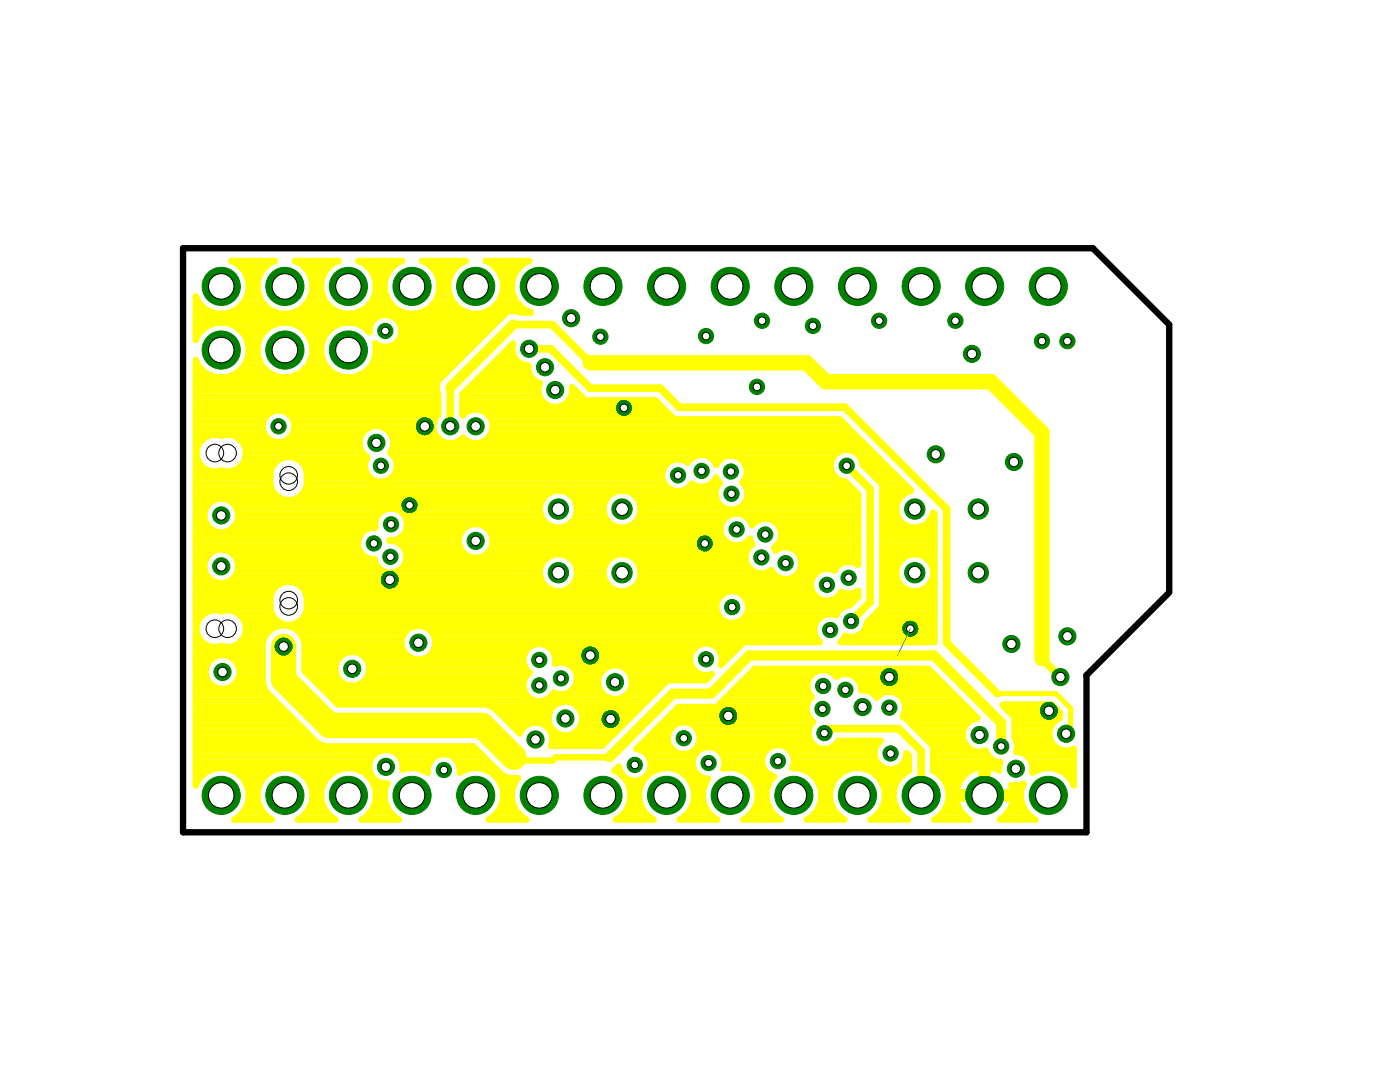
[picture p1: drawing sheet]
<svg xmlns="http://www.w3.org/2000/svg" width="279mm" height="216mm" viewBox="0 0 279 216" stroke-linecap="round" stroke-linejoin="round" font-family="sans-serif">
<g fill="none" stroke="#ff0" stroke-width="1.3">
<path d="M39.1 59.3h.1M47.9 53.1h5.2M48.9 54.4h3.2M49.1 59.3h2.7M49.4 55.6h2.2M49.6 58.1h1.8M49.6 56.9h1.8M60.6 53.1h5.2M61.6 54.4h3.2M61.8 59.3h2.7M62.1 55.6h2.2M62.3 58.1h1.8"/>
<path d="M62.3 56.9h1.8M73.3 53.1h5.2M74.3 54.4h3.2M74.5 59.3h2.7M74.8 55.6h2.2M75 58.1h1.8M75 56.9h1.8M86 53.1h5.2M87 54.4h3.2M87.2 59.3h2.7M87.5 55.6h2.2M87.7 58.1h1.8"/>
<path d="M87.7 56.9h1.8M98.7 53.1h5.2M99.7 54.4h3.2M99.9 59.3h2.7M100.2 55.6h2.2M100.4 58.1h1.8M100.4 56.9h1.8M39.1 73h.4M39.1 79.1h48.3M39.1 77.9h48.1M39.1 76.7h48.1M39.1 75.4h48.9"/>
<path d="M39.1 74.2h1.7M39.1 66.8h.4M39.1 65.5h1.6M39.1 64.3h35.1M39.1 63.1h36.7M39.1 61.8h2M39.1 60.6h.8M39.5 72.9l-.4-1.1v84.9a5.5 5.5 0 0 1 5.6-3.5 5.5 5.5 0 0 1 4.9 4.4 5.3 5.3 0 0 1-2.8 5.9h7.4a5.5 5.5 0 0 1-1.6-8.3 5.5 5.5 0 0 1 8.5 0 5.5 5.5 0 0 1-1.6 8.3h7.4a5.5 5.5 0 0 1-1.6-8.3 5.5 5.5 0 0 1 8.5 0 5.5 5.5 0 0 1-1.6 8.3h7.4a5.2 5.2 0 0 1-2.3-7.1 3.4 3.4 0 0 1-3.7-3.5 3.4 3.4 0 0 1 3.8-3.3 3.4 3.4 0 0 1 3 4 5.1 5.1 0 0 1 5 .6 3.2 3.2 0 0 1 3.2-3.8 3.2 3.2 0 0 1 3.2 3.8 5.5 5.5 0 0 1 7.9 1.6 5.5 5.5 0 0 1-2.1 7.7h7.4a5.4 5.4 0 0 1-1.7-8.2h-1.6l-1.5-.7M39.5 66.7l-.4 1.1v-8.7a5.5 5.5 0 0 0 6.7 3.4 5.5 5.5 0 0 0 3.8-6.5l-.8-1.9-1.6-1.6-1.1-.4h8.7a5.5 5.5 0 0 0-3.5 5.6 5.5 5.5 0 0 0 4.5 4.9 5.5 5.5 0 0 0 6.4-3.8 5.5 5.5 0 0 0-3.4-6.7h8.7a5.5 5.5 0 0 0-3.5 5.6 5.5 5.5 0 0 0 4.5 4.9 5.6 5.6 0 0 0 6.2-3.3 5.6 5.6 0 0 0-2.1-6.8l-1.1-.4h8.7a5.5 5.5 0 0 0-3.3 6.7 5.5 5.5 0 0 0 6.4 3.8 5.6 5.6 0 0 0 4.4-4.4 5.6 5.6 0 0 0-2.4-5.7l-1.1-.4h8.7a5.5 5.5 0 0 0-3.3 6.7 5.5 5.5 0 0 0 6.4 3.8 5.5 5.5 0 0 0 4.5-4.9 5.5 5.5 0 0 0-3.6-5.6h8.7a5.4 5.4 0 0 0-3.5 5.2 5.4 5.4 0 0 0 3.8 5.1h-2.1l-.3-.3h-2.2l-14.1 14.1v2.2l.2 .3v4a3.4 3.4 0 0 0 .1 4.9 3.4 3.4 0 0 0 4.9-.3 3.4 3.4 0 0 0 4.9 .2 3.4 3.4 0 0 0 0-4.9 3.4 3.4 0 0 0-4.9 .3l-.1-.2v-4l10.1-10.1a3.3 3.3 0 0 0 2.5 4.4M39.5 66.7a5.6 5.6 0 0 1 7.7-1.5 5.6 5.6 0 0 1 1.6 7.7M39.5 72.9a5.6 5.6 0 0 0 9.3 0M47.2 61.8h6.6"/>
<path d="M47.5 74.2h6M47.6 65.5h5.8M48.5 60.6h4.1M48.8 73h3.4M48.8 66.8h3.4M49.3 71.7h2.4M49.3 68h2.4M49.6 70.5h1.8M49.6 69.2h1.8M52.2 66.7l-.8 2v2.2l.8 2M52.2 72.9a5.6 5.6 0 0 0 9.3 0M52.2 66.7a5.6 5.6 0 0 1 9.3 0"/>
<path d="M59.8 61.8h6.7M60.2 74.2h6M60.2 65.5h5.9M61.1 60.6h4.2M61.4 73h3.5M61.5 66.7l.8 2v2.2l-.8 2M61.5 66.8h3.4M62 71.7h2.4M62 68h2.4M62.3 70.5h1.8M62.3 69.2h1.8M72.5 61.8h6.7"/>
<path d="M72.9 74.2h16.3M72.9 65.5h.8M73.8 60.6h4.2M74.1 73h16.4M74.2 64.2l-.5 1.2v.9a5.4 5.4 0 0 0-8.8 .4M74.2 64.2a3.3 3.3 0 0 1 5.4 0M74.7 71.7h17M75 70.5h17.9M75 69.2h19.2M78 63.1h22.4M79.4 68h16M79.6 64.2a3.2 3.2 0 0 1-.5 4.2 3.2 3.2 0 0 1-4.2 .1 5.6 5.6 0 0 1-6.4 6.8 5.6 5.6 0 0 1-3.6-8.6"/>
<path d="M79.6 64.3h19.5M80 66.8h16.7M80.1 65.5h17.8M85.2 61.8h6.7M86.5 60.6h4.1M92.3 79.1h15.4M93 77.9h14.4M94.3 76.7h13.4M95.5 75.4h10.7M96.8 74.2h8.7M97.9 61.8h6.7M98 73h7.4a3.2 3.2 0 0 0 2.3 3.5 3.4 3.4 0 0 0 2.7 4.7 3.4 3.4 0 0 0 3.8-3.9l2.6 2.6h14l3.8 3.8h33l14.2 14.2a3.8 3.8 0 0 0-1.9 6.3 3.8 3.8 0 0 0 6.3-1.9l.3 .3v25.5h-18.8l.7-.6 .2-.6a3.1 3.1 0 0 0 4.4-2.7l3.1-3.1v-24.5l-1.4-1.4"/>
<path d="M99.2 60.6h4.1M99.3 71.7h3.7M100.5 70.5h1.8M101.7 69.2h.5M113.9 79.1h2.2M114.2 77.9h.6M39.1 99h16.2M39.1 97.7h15.2M39.1 96.5h14.9M39.1 95.2h14.9M39.1 94h2.9M39.1 92.8h1"/>
<path d="M39.1 91.5h.3M39.1 90.3h.1M39.1 89h.4M39.1 87.8h1.2M39.1 86.6h13.6M39.1 85.3h13.3M39.1 84.1h13.5M39.1 82.8h14.2M39.1 81.6h48.3M39.1 80.4h48.3M39.8 88.3a3.6 3.6 0 0 1 4.4-1.3 3.7 3.7 0 0 1 4.9 3.4 3.7 3.7 0 0 1-4.9 3.4 3.7 3.7 0 0 1-4.3-1.1 3.7 3.7 0 0 1-.1-4.4zM43.8 94h.7"/>
<path d="M46.3 94h7.7M48 87.8h5.9M48.2 92.8h6.3M48.8 89h23M48.9 91.5h7.2M49.1 90.3h23.2M54.5 92.8a3.7 3.7 0 0 1 3.8-1.6 3.7 3.7 0 0 1 3 2.9v2.8a3.7 3.7 0 0 1-3.7 3 3.7 3.7 0 0 1-3.6-3v-2.8zM57.3 87.8h14.5M57.8 82.8h29.5M58.4 86.6h13.8M58.6 84.1h28M58.8 85.3h14.9"/>
<path d="M59.1 91.5h14.1M59.9 99h49M60.7 92.8h12.1M60.9 97.7h73M61.2 94h11.8M61.3 96.5h71.2M61.3 95.2h12.5M71.8 89a3.4 3.4 0 0 1 3.3-4.1 3.4 3.4 0 0 1 3.4 4.1M71.8 89l.5 1.3M72.3 90.3l1 .9a3.2 3.2 0 0 0 .9 4.4 3.2 3.2 0 0 0 4.5-.8 3.2 3.2 0 0 0-.8-4.4l.1-.1M76.6 85.3h9.9M78 90.3h89.2"/>
<path d="M78 86.6h8.8M78.2 95.2h53.9M78.5 89l-.5 1.3M78.5 89h94.5M78.5 87.8h9.3M78.9 91.5h59.1M79 94h53.2M79.2 92.8h53.7M91.9 87.8h1M92.3 81.6h40.2M92.3 80.4h16.3M92.4 82.8h.1"/>
<path d="M97 87.8h74.7M97.5 82.8h36.3M98 86.6h72.5M98.2 84.1h69.8M98.3 85.3h70.9M113 80.4h18.3M114 99h7.6M126.7 99h16.1M132.6 93a3.2 3.2 0 0 1 4.7-.7 3.2 3.2 0 0 1 3-1.6 3.2 3.2 0 0 1 2.7 2.1 3.2 3.2 0 0 1 4.6-1.4 3.2 3.2 0 0 1 .6 4.8 3.2 3.2 0 0 1 .1 4.6 3.2 3.2 0 0 1-4.5 .1 3.2 3.2 0 0 1-.1-4.5l-.5-.5-.3-.6a3.1 3.1 0 0 1-4.8 1.2 3.2 3.2 0 0 1-4.5 1.1 3.2 3.2 0 0 1-1-4.6zM136.7 97.7h6.2M142 96.5h1.6M142.1 91.5h1.8"/>
<path d="M143 92.8h.1M147.8 91.5h18.3M148.4 96.5h20.7M148.7 92.8h17.1M148.8 95.2h18M149 94h17M149.1 97.7h21.2M149.2 99h22.1M170.8 90.3a3.2 3.2 0 0 0-4.9 1.5 3.2 3.2 0 0 0 2.8 4.3l2.6 2.5v14.1a3.1 3.1 0 0 0-4.8 1.2 3.2 3.2 0 0 0-4.3 1.3 3.2 3.2 0 0 0 1.4 4.3 3.2 3.2 0 0 0 4.3-1.4 2.98 2.98 0 0 0 3.4-.2v1.2l-1.7 1.7a2.91 2.91 0 0 0-2.7 2 3.2 3.2 0 0 0-4 1.2 3.2 3.2 0 0 0 .7 4.1h-15.2l-4.5 4.6a3.2 3.2 0 0 0-2.6-4.3 3.2 3.2 0 0 0-3.6 3.5 3.2 3.2 0 0 0 4.3 2.6l-1.2 1.2h-7.6l-13.1 13.1h-10.1M170.8 90.3l.9 .8 .4 1.2v.4l2.6 2.5M170.8 90.3h3.4M171.8 91.5h3.6"/>
<path d="M172.2 92.8h4.5M173.4 94h4.5M174.7 95.2h4.4M175.9 96.5h4.5M176.1 99h3.9M176.1 97.7h5.5M39.1 101.4h2M39.1 120h14.9M39.1 118.7h15M39.1 117.5h15.6M39.1 116.3h4.1M39.1 115h2.3"/>
<path d="M39.1 113.8h1.7M39.1 112.6h1.7M39.1 111.3h2.1M39.1 110.1h3.3M39.1 108.9h32.3M39.1 107.6h32.4M39.1 106.4h33.1M39.1 105.1h2.6M39.1 103.9h1.8M39.1 102.7h1.7M39.1 100.2h3M45 116.3h11.4"/>
<path d="M45.9 110.1h26M46.2 100.2h61.8M46.6 105.1h28.3M46.9 115h60.9M47.1 111.3h26.2M47.2 101.4h60.6M47.3 103.9h27.6M47.5 113.8h28.6M47.5 112.6h27.6M47.5 102.7h28M54.5 117.7a3.7 3.7 0 0 1 3.8-1.6 3.7 3.7 0 0 1 3 2.9v2.7a3.7 3.7 0 0 1-3.7 3 3.7 3.7 0 0 1-3.6-3v-2.7zM58.8 116.3h49.5"/>
<path d="M60.6 117.5h49M61.2 118.7h82.8M61.3 120h81.9M76.1 113.8l1.2 .5h1.2l1.2-.5M77.4 101.5a3.2 3.2 0 0 0-2.5 3.8 3.2 3.2 0 0 0-3.5 3.1 3.2 3.2 0 0 0 3.3 3.2l.5 1.3 .9 .9M77.8 107.8v.1a3.2 3.2 0 0 1 3.2 2.2 3.2 3.2 0 0 1-1.3 3.7M77.8 107.8h.1M78.7 101.5a3.2 3.2 0 0 1 2.6 3.5 3.2 3.2 0 0 1-3.5 2.8M79.1 107.6h12.5M79.7 113.8h28.1M80.2 108.9h11.5M80.6 102.7h27.3"/>
<path d="M80.8 112.6h27.4M80.8 106.4h11.1M80.9 110.1h11.4M81.1 111.3h28.1M81.2 103.9h27.4M81.2 105.1h11.8M96.9 105.1h13.5M97.5 110.1h51.5M97.9 106.4h46M98.2 108.9h51.6M98.3 107.6h46.2M112.5 105.1h10.6"/>
<path d="M113.2 117.5h9.1M113.7 111.3h8.2M114.3 103.9h6.9M114.6 116.3h6.4M114.7 112.6h6.2M114.9 100.2h5.8M115 102.7h5.6M115.1 101.4h5.4M115.1 115h5.4M115.1 113.8h5.4M125.2 105.1h18.6M125.9 117.5h36"/>
<path d="M126.4 111.3h22.4M127 103.9h17.3M127.3 116.3h34.6M127.4 112.6h21.7M127.6 100.2h15.6M127.7 102.7h18.2M127.8 115h27.2M127.8 101.4h16.9M127.8 113.8h22.2M145.2 103a3.2 3.2 0 0 1 4.9 1.8 3.2 3.2 0 0 1 4.9-.4 3.2 3.2 0 0 1-.5 4.9l.3 .6a3.2 3.2 0 0 1 4.7 .7 3.2 3.2 0 0 1-1.1 4.5 3.2 3.2 0 0 1-4.5-1.4 3.2 3.2 0 0 1-4.6-.6 3.2 3.2 0 0 1 .8-4.5l-.5-1.1a3.2 3.2 0 0 1-4.9 .4 3.2 3.2 0 0 1 .5-4.9zM147.3 101.4h24M148.1 102.7h23.2"/>
<path d="M148.2 118.7h14.4M148.7 100.2h22.6M149.1 120h21.3M149.5 107.6h.2M149.7 103.9h1.4M153.9 113.8h.1M154.3 103.9h17M155 108.9h16.3M155.5 105.1h15.8M155.7 107.6h15.6M155.9 106.4h15.4M158.6 115h3.7"/>
<path d="M159 110.1h12.3M159.6 113.8h4.1M159.8 111.3h11.5M160 112.6h7.6M166.3 113.8h.2M167.4 118.7h3.9M171 112.6h.3M176.1 101.4h2.8M176.1 120h10.4M176.1 118.7h10.4M176.1 117.5h4.6M176.1 116.3h3.3"/>
<path d="M176.1 115h2.8M176.1 113.8h2.8M176.1 112.6h3.2M176.1 111.3h4.2M176.1 110.1h10.4M176.1 108.9h10.4M176.1 107.6h10.4M176.1 106.4h10.4M176.1 105.1h5.4M176.1 103.9h3.6M176.1 102.7h2.9M176.1 100.2h3.1"/>
<path d="M183.6 105.1h2.9M184.4 117.5h2.1M184.8 111.3h1.7M185.4 103.9h1.1M185.7 116.3h.8M185.8 112.6h.7M186.1 102.7h.4M186.2 115h.3M186.2 113.8h.3M39.1 138.6h14.5M39.1 139.8h15.8M39.1 137.3h4.3"/>
<path d="M39.1 136.1h2.5M39.1 134.9h2M39.1 133.6h1.9M39.1 132.4h2.4M39.1 131.1h3.6M39.1 129.9h13.3M39.1 128.7h2M39.1 127.4h.6M39.1 126.2h.1M39.1 124.9h.1M39.1 123.7h.5M39.1 122.5h1.6"/>
<path d="M39.1 121.2h14.9M39.2 126.2a3.7 3.7 0 0 1 5-4.2 3.7 3.7 0 0 1 4.9 4.2M39.2 126.2a3.7 3.7 0 0 0 5 2.7 3.6 3.6 0 0 0 4.9-2.7M45.4 137.3h7.4M46.1 131.1h6.3M47.2 136.1h5.2M47.2 128.7h5.2M47.3 132.4h5.1M47.6 122.5h6.7M47.7 134.9h4.7M47.8 133.6h4.6M48.6 127.4h4.1"/>
<path d="M48.6 123.7h6.5M49.1 126.2h4.4M49.1 124.9h6.4M57.7 124.9h25M59.7 126.2h21.1M60.1 123.7h84.1M60.5 127.4h19.7M60.8 133.6h6.2M60.8 132.4h6.3M60.8 131.1h7.1M60.8 129.9h19.8M60.8 128.7h19.3"/>
<path d="M61 122.5h82.2M61.3 121.2h81.6M61.8 134.9h5.4M63 136.1h5.2M64.2 137.3h40.3M65.5 138.6h39.5M66.7 139.8h40M72.4 136.1h32.1M72.7 131.1h9M73.4 134.9h31.7M73.5 132.4h31M73.7 133.6h31.4"/>
<path d="M84.3 124.9h78.2M85.3 131.1h19.2M86.2 126.2h76.3M86.5 129.9h18.4M86.8 127.4h76.1M86.9 128.7h19.7M108.6 139.8h20.5M108.6 128.7h31M110.3 138.6h10.1M110.3 129.9h27.9M110.8 132.4h.1M110.8 131.1h26.9"/>
<path d="M111.3 138.5l-.8-.3-.2 .4M112.6 138.5a3.2 3.2 0 0 0 2.5-4 3.2 3.2 0 0 0-4.3-2.1 3.2 3.2 0 0 0-4.2-3.8 3.2 3.2 0 0 0-.9 5.6 3.2 3.2 0 0 0-.3 4.9 3.2 3.2 0 0 0 4.9-.5M113.1 132.4h24.7M114.5 137.3h5.1M114.7 133.6h5.8M115.1 136.1h4.3M115.1 134.9h4.5M125 133.6h13.5M125.1 138.6h5.3M125.9 134.9h15.8M125.9 137.3h5.7M126.1 136.1h6.7"/>
<path d="M142.2 128.7h5.7M143.7 129.9h3M144 132.4h.2M144.1 131.1h1.3M144.3 139.8h17.1M145.5 138.6h16M146.8 137.3h14.3M148 136.1h13.2M148 123.7h15.2M149 122.5h18M149.2 134.9h12.6M149.3 121.2h18.8"/>
<path d="M150.5 133.6h34.9M166.7 134.9h.5M168.4 127.4h18.1M170.3 134.9h16.3M171.5 136.1h16.4M171.9 137.3h17.2M172.1 126.2h14.4M172.9 124.9h13.6M173.5 123.7h13M174.4 138.6h1.2M174.7 122.5h11.8M176 121.2h10.5"/>
<path d="M179.3 138.6h11.1M180.3 139.8h11.3M39.1 155.9h.3M39.1 154.6h1.4M39.1 153.4h3.6M39.1 152.2h34.6M39.1 150.9h35.2M39.1 149.7h37.1M39.1 148.5h24.7M39.1 147.2h23.2M39.1 146h21.9M39.1 144.8h20.7"/>
<path d="M39.1 143.5h19.5M39.1 142.3h18.2M39.1 141h17M45.6 153.4h9.8M47.8 154.6h5.4M48.9 155.9h3.2M49.4 157.1h2.2M49.6 159.6h1.8M49.6 158.4h1.8M58.3 153.4h9.8M60.5 154.6h5.4M61.6 155.9h3.2"/>
<path d="M62.1 157.1h2.2M62.3 159.6h1.8M62.3 158.4h1.8M71 153.4h2.7M73.2 154.6h.9M74.3 155.9h.9M74.8 157.1h2.2M75 159.6h1.8M75 158.4h1.8M77.9 149.7h17.3M79.7 150.9h7.1M80.3 152.2h5.5"/>
<path d="M80.4 153.4h.4M83.7 153.4h1.7M90.4 150.9h6.1M91.4 152.2h6.3M91.8 153.4h1.7M96.4 153.4h2.6M98.2 141h12.2M98.6 154.6h1.6M99.7 142.3h9.9M99.7 155.9h3.2M100.2 157.1h2.2M100.4 159.6h1.8"/>
<path d="M100.4 158.4h1.8M100.9 143.5h8.6M102.1 144.8h2.8M102.6 151.1l.6 .6h7.1l.6-.6h10.7M103.4 146h.5M108.8 144.8h1M109.9 146h.8M110 148.8a3.4 3.4 0 0 0-1.9-4.4 3.4 3.4 0 0 0-4.4 1.9l-5.1-5.1-1.6-.6h-29.5l-6.7-6.7v-5.7a4.3 4.3 0 0 0-4.2-3.5 4.3 4.3 0 0 0-4.2 3.5v8.2l.6 1.6 10.4 10.3 1.5 .6h29.6l5.7 5.7M110 148.8h.1M110.1 148.5h10.4M110.2 147.2h11.5M115 146h7.9"/>
<path d="M115.3 141h12.6M115.9 144.8h8.3M116 142.3h10.7M116.2 143.5h9.2M123.1 153.4h.5M124 154.6h.2M125.1 155.9h3.2M125.6 157.1h2.2M125.8 159.6h1.8M125.8 158.4h1.8M127.9 149.7h6.5M128 148.5h5.5"/>
<path d="M129.1 154.6h.3M129.2 147.2h4.1M129.4 150.9h9.1M129.8 153.4h1.8M129.9 152.2h8.3M130.5 146h3.1M131.7 144.8h2.8M133 143.5h28.7M134.2 142.3h26.9M134.5 153.4h4M136.7 154.6h2.6M137.8 155.9h3.2"/>
<path d="M138.3 157.1h2.2M138.4 144.8h23.3M138.5 159.6h1.8M138.5 158.4h1.8M138.5 149.7h1M139.4 146h22M139.4 148.5h22.8M139.6 147.2h21.9M143.1 141h17.9M143.4 149.7h9.5M144.3 150.9h7.9M144.6 152.2h7.5"/>
<path d="M147.2 153.4h5.3M149.4 154.6h4.3M150.5 155.9h3.2M151 157.1h2.2M151.2 159.6h1.8M151.2 158.4h1.8M157.6 149.7h17M158.3 150.9h16.3M158.4 152.2h16.7M159.9 153.4h9.8M162.1 154.6h5.4M163.2 155.9h3.2"/>
<path d="M163.7 157.1h2.2M163.9 159.6h1.8M163.9 158.4h1.8M166.8 148.5h8.3M172.6 153.4h4.3M174.6 149.7l.4-1.2 .8-.7h-8.5a3.2 3.2 0 0 1-4.7 1.1 3.2 3.2 0 0 1-.3-4.8 3.1 3.1 0 0 1-.3-5 3.2 3.2 0 0 1 .2-4.7 3.2 3.2 0 0 1 4.7 .6 3.2 3.2 0 0 1 3.3-.2 3.2 3.2 0 0 1 1.7 2.9 3.3 3.3 0 0 1 3.1 1.5 3.2 3.2 0 0 1 4.4-.6 3.2 3.2 0 0 1 .8 4.4h.2l5.8 5.8v5a5.4 5.4 0 0 1 3.2 4.8 5.4 5.4 0 0 1-3 4.9h7a5.6 5.6 0 0 1-2.6-4.2h5.1v-6.3l-1.6 .4M174.8 154.6h5.4M175.9 155.9h3.2M176.4 157.1h2.2M176.6 159.6h1.8M176.6 158.4h1.8M178.6 153.4h2.8"/>
<path d="M180.4 152.2h1M180.5 142.3h13.6M180.7 141h12.1M180.9 150.9h.5M180.9 143.5h13.4M182.2 144.8h10.5M183.4 146h8.7M184.6 147.2h7.5M185.9 148.5h6.7M186.2 153.4h8.2M186.2 152.2h13.4M186.2 150.9h11.1"/>
<path d="M186.2 149.7h7.9M187.5 154.6h5M188.6 155.9h2.9M189.1 157.1h1.9M189.3 159.6h1.6M189.3 158.4h6.6M192.1 146a3.4 3.4 0 0 0 4.6 3.8 2.97 2.97 0 0 0 2.9 2.3l-.2 .6v1.1l-1.5-.7-.8-.1v6.3h5.1a5.6 5.6 0 0 1-2.6 4.2h7a5.2 5.2 0 0 1-2.3-7.1l-.9 .3h-1.5l.3 1.4h-11.4a5.7 5.7 0 0 1 3.5-4.7M192.7 144.8l.9-1 1.5-.5-9.8-9.8h-34.7l-7.6 7.6h-7.6l-8.4 8.4a3.2 3.2 0 0 1 2.9 3.3 3.2 3.2 0 0 1-3.1 3 3.2 3.2 0 0 1-3.3-2.8l-.9 .8a5.4 5.4 0 0 1 3.3 4.8 5.4 5.4 0 0 1-2.9 4.9h7.4a5.5 5.5 0 0 1-1.6-8.3 5.5 5.5 0 0 1 8.5 0 5.5 5.5 0 0 1-1.6 8.3h7.4a5.4 5.4 0 0 1-1.8-8.1 3.2 3.2 0 0 1-3.1-3.7 3.2 3.2 0 0 1 4-2.6 3.2 3.2 0 0 1 2.2 4.3 5.5 5.5 0 0 1 6.5 3.3 5.5 5.5 0 0 1-2.5 6.8h7.4a5.3 5.3 0 0 1-1.3-8.5 3.2 3.2 0 0 1-2.3-4.2 3.2 3.2 0 0 1 4.2-1.9 3.2 3.2 0 0 1 1.7 4.4 5.4 5.4 0 0 1 5.7 3.9 5.4 5.4 0 0 1-2.8 6.3h7.5a5.5 5.5 0 0 1-1.6-8.3 5.5 5.5 0 0 1 8.5 0 5.5 5.5 0 0 1-1.7 8.3h7.5a5.4 5.4 0 0 1-2.9-4.9 5.4 5.4 0 0 1 3.1-4.8v-3l-.5-.5a3.2 3.2 0 0 1-3.5 3.3 3.2 3.2 0 0 1-2.8-3.9M192.7 144.8l-.6 1.2M195.9 157.1h1.2M195.9 155.9h1.2M195.9 154.6h1.2"/>
<path d="M195.9 153.4h1.2M197.1 158.4h6.7M198.7 153.4h.7M200.1 140.8l.2-.2h9.5l1.7 1.6v1.1a3.4 3.4 0 0 0-1.9 4.5 3.4 3.4 0 0 0 4.7 1.6v7.3a5.4 5.4 0 0 0-8.2-2.6 3.4 3.4 0 0 0-3.3-4.1 3.1 3.1 0 0 0-.3-2.9v-4zM200.4 141h9.9M201.6 142.3h9.9M202 157.1h2M202.2 159.6h1.6M202.5 146h6.9M202.5 144.8h7.3M202.5 143.5h8.4M202.5 147.2h7"/>
<path d="M202.9 149.7h9M203 148.5h7.1M205.1 150.9h9.2M205.9 152.2h8.4M206.1 153.4h1.7M206.1 154.1h.1M210.7 153.4h3.6M212.9 154.6h1.4M213.6 149.7h.7M214 155.9h.3M47.3 163.3h6.4M48.5 162.1h4"/>
<path d="M49.2 160.8h2.6M60 163.3h6.4M61.2 162.1h4M61.9 160.8h2.6M72.7 163.3h6.4M73.9 162.1h4M74.6 160.8h2.6M98.1 163.3h6.4M99.3 162.1h4M100 160.8h2.6M123.4 163.3h6.5M124.7 162.1h4"/>
<path d="M125.4 160.8h2.6M136.1 163.3h6.5M137.4 162.1h4M138.1 160.8h2.6M148.8 163.3h6.5M150.1 162.1h4M150.7 160.8h2.7M161.5 163.3h6.5M162.8 162.1h4M163.4 160.8h2.7M174.2 163.3h6.5M175.5 162.1h4"/>
<path d="M176.1 160.8h2.7M186.9 163.3h6.2M188.2 162.1h3.7M188.8 160.8h2.4M199.9 163.3h6.2M201.1 162.1h3.8M201.8 160.8h2.4"/>
<circle cx="55.6" cy="85.1" r="3.2"/>
<circle cx="44.2" cy="102.8" r="3.4"/>
<circle cx="44.2" cy="113" r="3.4"/>
<circle cx="94.9" cy="107.9" r="3.4"/>
<circle cx="111.4" cy="101.6" r="3.7"/>
<circle cx="111.5" cy="114.3" r="3.7"/>
<circle cx="124.1" cy="101.6" r="3.8"/>
<circle cx="124.1" cy="114.3" r="3.8"/>
<circle cx="182.6" cy="114.3" r="3.8"/>
<circle cx="44.4" cy="134.1" r="3.4"/>
<circle cx="70.3" cy="133.5" r="3.4"/>
<circle cx="83.5" cy="128.3" r="3.4"/>
<circle cx="122.7" cy="136.1" r="3.4"/>
<circle cx="146.1" cy="121.1" r="3.2"/>
<circle cx="112.8" cy="143.4" r="3.4"/>
<circle cx="136.5" cy="147.3" r="3.2"/>
</g>
<path d="M102.4 64.8l-12.5 12.5M199.8 148.9v-4.6l-13.4-13.5h-36.9l-7.6 7.6h-7.6l-12.7 12.7" fill="none" stroke="#ff0" stroke-width="2"/>
<path d="M56.6 129v6.6l9.1 9.2h30.5l6.4 6.3" fill="none" stroke="#ff0" stroke-width="5.1"/>
<path d="M199.1 138.4h11.6l3 2.9v3.5l-.9 .8v.8" fill="none" stroke="#ff0" stroke-width="1"/>
<path d="M89.9 77.3v7.8M102.4 64.8h7.8l7.6 7.6M105.6 69.6h4.3l7.9 7.8h14l3.8 3.9h33l20.3 20.3v26.6l10.2 10.2M169 92.9l4.7 4.7v22.5l-3.8 3.8M207.9 131.4l3.7 3.7M164.5 146.4l1-1h13.9l4.4 4.4v8.9" fill="none" stroke="#ff0" stroke-width="1.5"/>
<path d="M117.8 72.4h43.2l3.8 3.8h33l10.1 10.1v45.1" fill="none" stroke="#ff0" stroke-width="3"/>
<circle cx="44.2" cy="158.7" r="3.8" fill="#008000" stroke="#008000" stroke-width=".2"/>
<circle cx="44.2" cy="158.7" r="2.54" fill="#fff" stroke="#000" stroke-width=".2"/>
<circle cx="56.9" cy="158.7" r="3.8" fill="#008000" stroke="#008000" stroke-width=".2"/>
<circle cx="56.9" cy="158.7" r="2.54" fill="#fff" stroke="#000" stroke-width=".2"/>
<circle cx="69.5" cy="158.7" r="3.8" fill="#008000" stroke="#008000" stroke-width=".2"/>
<circle cx="69.5" cy="158.7" r="2.54" fill="#fff" stroke="#000" stroke-width=".2"/>
<circle cx="82.2" cy="158.7" r="3.8" fill="#008000" stroke="#008000" stroke-width=".2"/>
<circle cx="82.2" cy="158.7" r="2.54" fill="#fff" stroke="#000" stroke-width=".2"/>
<circle cx="94.9" cy="158.7" r="3.8" fill="#008000" stroke="#008000" stroke-width=".2"/>
<circle cx="94.9" cy="158.7" r="2.54" fill="#fff" stroke="#000" stroke-width=".2"/>
<circle cx="107.6" cy="158.7" r="3.8" fill="#008000" stroke="#008000" stroke-width=".2"/>
<circle cx="107.6" cy="158.7" r="2.54" fill="#fff" stroke="#000" stroke-width=".2"/>
<circle cx="120.3" cy="158.7" r="3.8" fill="#008000" stroke="#008000" stroke-width=".2"/>
<circle cx="120.3" cy="158.7" r="2.54" fill="#fff" stroke="#000" stroke-width=".2"/>
<circle cx="133" cy="158.7" r="3.8" fill="#008000" stroke="#008000" stroke-width=".2"/>
<circle cx="133" cy="158.7" r="2.54" fill="#fff" stroke="#000" stroke-width=".2"/>
<circle cx="145.7" cy="158.7" r="3.8" fill="#008000" stroke="#008000" stroke-width=".2"/>
<circle cx="145.7" cy="158.7" r="2.54" fill="#fff" stroke="#000" stroke-width=".2"/>
<circle cx="158.4" cy="158.7" r="3.8" fill="#008000" stroke="#008000" stroke-width=".2"/>
<circle cx="158.4" cy="158.7" r="2.54" fill="#fff" stroke="#000" stroke-width=".2"/>
<circle cx="171.1" cy="158.7" r="3.8" fill="#008000" stroke="#008000" stroke-width=".2"/>
<circle cx="171.1" cy="158.7" r="2.54" fill="#fff" stroke="#000" stroke-width=".2"/>
<circle cx="183.8" cy="158.7" r="3.8" fill="#008000" stroke="#008000" stroke-width=".2"/>
<circle cx="183.8" cy="158.7" r="2.54" fill="#fff" stroke="#000" stroke-width=".2"/>
<circle cx="196.5" cy="158.7" r="3.8" fill="#008000" stroke="#008000" stroke-width=".2"/>
<circle cx="196.5" cy="158.7" r="2.54" fill="#fff" stroke="#000" stroke-width=".2"/>
<circle cx="209.2" cy="158.7" r="3.8" fill="#008000" stroke="#008000" stroke-width=".2"/>
<circle cx="209.2" cy="158.7" r="2.54" fill="#fff" stroke="#000" stroke-width=".2"/>
<circle cx="44.2" cy="57.2" r="3.8" fill="#008000" stroke="#008000" stroke-width=".2"/>
<circle cx="44.2" cy="57.2" r="2.54" fill="#fff" stroke="#000" stroke-width=".2"/>
<circle cx="56.9" cy="57.2" r="3.8" fill="#008000" stroke="#008000" stroke-width=".2"/>
<circle cx="56.9" cy="57.2" r="2.54" fill="#fff" stroke="#000" stroke-width=".2"/>
<circle cx="69.5" cy="57.2" r="3.8" fill="#008000" stroke="#008000" stroke-width=".2"/>
<circle cx="69.5" cy="57.2" r="2.54" fill="#fff" stroke="#000" stroke-width=".2"/>
<circle cx="82.2" cy="57.2" r="3.8" fill="#008000" stroke="#008000" stroke-width=".2"/>
<circle cx="82.2" cy="57.2" r="2.54" fill="#fff" stroke="#000" stroke-width=".2"/>
<circle cx="94.9" cy="57.2" r="3.8" fill="#008000" stroke="#008000" stroke-width=".2"/>
<circle cx="94.9" cy="57.2" r="2.54" fill="#fff" stroke="#000" stroke-width=".2"/>
<circle cx="107.6" cy="57.2" r="3.8" fill="#008000" stroke="#008000" stroke-width=".2"/>
<circle cx="107.6" cy="57.2" r="2.54" fill="#fff" stroke="#000" stroke-width=".2"/>
<circle cx="120.3" cy="57.2" r="3.8" fill="#008000" stroke="#008000" stroke-width=".2"/>
<circle cx="120.3" cy="57.2" r="2.54" fill="#fff" stroke="#000" stroke-width=".2"/>
<circle cx="133" cy="57.2" r="3.8" fill="#008000" stroke="#008000" stroke-width=".2"/>
<circle cx="133" cy="57.2" r="2.54" fill="#fff" stroke="#000" stroke-width=".2"/>
<circle cx="145.7" cy="57.2" r="3.8" fill="#008000" stroke="#008000" stroke-width=".2"/>
<circle cx="145.7" cy="57.2" r="2.54" fill="#fff" stroke="#000" stroke-width=".2"/>
<circle cx="158.4" cy="57.2" r="3.8" fill="#008000" stroke="#008000" stroke-width=".2"/>
<circle cx="158.4" cy="57.2" r="2.54" fill="#fff" stroke="#000" stroke-width=".2"/>
<circle cx="171.1" cy="57.2" r="3.8" fill="#008000" stroke="#008000" stroke-width=".2"/>
<circle cx="171.1" cy="57.2" r="2.54" fill="#fff" stroke="#000" stroke-width=".2"/>
<circle cx="183.8" cy="57.2" r="3.8" fill="#008000" stroke="#008000" stroke-width=".2"/>
<circle cx="183.8" cy="57.2" r="2.54" fill="#fff" stroke="#000" stroke-width=".2"/>
<circle cx="196.5" cy="57.2" r="3.8" fill="#008000" stroke="#008000" stroke-width=".2"/>
<circle cx="196.5" cy="57.2" r="2.54" fill="#fff" stroke="#000" stroke-width=".2"/>
<circle cx="209.2" cy="57.2" r="3.8" fill="#008000" stroke="#008000" stroke-width=".2"/>
<circle cx="209.2" cy="57.2" r="2.54" fill="#fff" stroke="#000" stroke-width=".2"/>
<circle cx="44.2" cy="69.9" r="3.8" fill="#008000" stroke="#008000" stroke-width=".2"/>
<circle cx="44.2" cy="69.9" r="2.54" fill="#fff" stroke="#000" stroke-width=".2"/>
<circle cx="56.9" cy="69.9" r="3.8" fill="#008000" stroke="#008000" stroke-width=".2"/>
<circle cx="56.9" cy="69.9" r="2.54" fill="#fff" stroke="#000" stroke-width=".2"/>
<circle cx="69.5" cy="69.9" r="3.8" fill="#008000" stroke="#008000" stroke-width=".2"/>
<circle cx="69.5" cy="69.9" r="2.54" fill="#fff" stroke="#000" stroke-width=".2"/>
<circle cx="107.6" cy="136.8" r="1.52" fill="#008000" stroke="#008000" stroke-width=".2"/>
<circle cx="107.6" cy="136.8" r=".76" fill="#fff" stroke="#000" stroke-width=".2"/>
<circle cx="155.3" cy="151.9" r="1.52" fill="#008000" stroke="#008000" stroke-width=".2"/>
<circle cx="155.3" cy="151.9" r=".76" fill="#fff" stroke="#000" stroke-width=".2"/>
<circle cx="110.8" cy="77.8" r="1.71" fill="#008000" stroke="#008000" stroke-width=".2"/>
<circle cx="110.8" cy="77.8" r=".95" fill="#fff" stroke="#000" stroke-width=".2"/>
<circle cx="152" cy="111.2" r="1.52" fill="#008000" stroke="#008000" stroke-width=".2"/>
<circle cx="152" cy="111.2" r=".76" fill="#fff" stroke="#000" stroke-width=".2"/>
<circle cx="114" cy="63.5" r="1.71" fill="#008000" stroke="#008000" stroke-width=".2"/>
<circle cx="114" cy="63.5" r=".95" fill="#fff" stroke="#000" stroke-width=".2"/>
<circle cx="76" cy="92.9" r="1.52" fill="#008000" stroke="#008000" stroke-width=".2"/>
<circle cx="76" cy="92.9" r=".76" fill="#fff" stroke="#000" stroke-width=".2"/>
<circle cx="76.9" cy="66" r="1.52" fill="#008000" stroke="#008000" stroke-width=".2"/>
<circle cx="76.9" cy="66" r=".76" fill="#fff" stroke="#000" stroke-width=".2"/>
<circle cx="108.8" cy="73.3" r="1.71" fill="#008000" stroke="#008000" stroke-width=".2"/>
<circle cx="108.8" cy="73.3" r=".95" fill="#fff" stroke="#000" stroke-width=".2"/>
<circle cx="165" cy="116.7" r="1.52" fill="#008000" stroke="#008000" stroke-width=".2"/>
<circle cx="165" cy="116.7" r=".76" fill="#fff" stroke="#000" stroke-width=".2"/>
<circle cx="165.7" cy="125.7" r="1.52" fill="#008000" stroke="#008000" stroke-width=".2"/>
<circle cx="165.7" cy="125.7" r=".76" fill="#fff" stroke="#000" stroke-width=".2"/>
<circle cx="152.7" cy="106.7" r="1.52" fill="#008000" stroke="#008000" stroke-width=".2"/>
<circle cx="152.7" cy="106.7" r=".76" fill="#fff" stroke="#000" stroke-width=".2"/>
<circle cx="164.3" cy="136.9" r="1.52" fill="#008000" stroke="#008000" stroke-width=".2"/>
<circle cx="164.3" cy="136.9" r=".76" fill="#fff" stroke="#000" stroke-width=".2"/>
<circle cx="111.4" cy="101.6" r="2.03" fill="#008000" stroke="#008000" stroke-width=".2"/>
<circle cx="111.4" cy="101.6" r="1.27" fill="#fff" stroke="#000" stroke-width=".2"/>
<circle cx="111.4" cy="114.3" r="2.03" fill="#008000" stroke="#008000" stroke-width=".2"/>
<circle cx="111.4" cy="114.3" r="1.27" fill="#fff" stroke="#000" stroke-width=".2"/>
<circle cx="124.1" cy="101.6" r="2.03" fill="#008000" stroke="#008000" stroke-width=".2"/>
<circle cx="124.1" cy="101.6" r="1.27" fill="#fff" stroke="#000" stroke-width=".2"/>
<circle cx="124.1" cy="114.3" r="2.03" fill="#008000" stroke="#008000" stroke-width=".2"/>
<circle cx="124.1" cy="114.3" r="1.27" fill="#fff" stroke="#000" stroke-width=".2"/>
<circle cx="70.3" cy="133.5" r="1.71" fill="#008000" stroke="#008000" stroke-width=".2"/>
<circle cx="70.3" cy="133.5" r=".95" fill="#fff" stroke="#000" stroke-width=".2"/>
<circle cx="75.1" cy="88.4" r="1.71" fill="#008000" stroke="#008000" stroke-width=".2"/>
<circle cx="75.1" cy="88.4" r=".95" fill="#fff" stroke="#000" stroke-width=".2"/>
<circle cx="94.9" cy="107.9" r="1.71" fill="#008000" stroke="#008000" stroke-width=".2"/>
<circle cx="94.9" cy="107.9" r=".95" fill="#fff" stroke="#000" stroke-width=".2"/>
<circle cx="182.6" cy="114.3" r="2.03" fill="#008000" stroke="#008000" stroke-width=".2"/>
<circle cx="182.6" cy="114.3" r="1.27" fill="#fff" stroke="#000" stroke-width=".2"/>
<circle cx="182.6" cy="101.6" r="2.03" fill="#008000" stroke="#008000" stroke-width=".2"/>
<circle cx="182.6" cy="101.6" r="1.27" fill="#fff" stroke="#000" stroke-width=".2"/>
<circle cx="195.2" cy="101.6" r="2.03" fill="#008000" stroke="#008000" stroke-width=".2"/>
<circle cx="195.2" cy="101.6" r="1.27" fill="#fff" stroke="#000" stroke-width=".2"/>
<circle cx="195.2" cy="114.3" r="2.03" fill="#008000" stroke="#008000" stroke-width=".2"/>
<circle cx="195.2" cy="114.3" r="1.27" fill="#fff" stroke="#000" stroke-width=".2"/>
<circle cx="83.5" cy="128.2" r="1.71" fill="#008000" stroke="#008000" stroke-width=".2"/>
<circle cx="83.5" cy="128.2" r=".95" fill="#fff" stroke="#000" stroke-width=".2"/>
<circle cx="213" cy="127" r="1.71" fill="#008000" stroke="#008000" stroke-width=".2"/>
<circle cx="213" cy="127" r=".95" fill="#fff" stroke="#000" stroke-width=".2"/>
<circle cx="207.9" cy="68.1" r="1.52" fill="#008000" stroke="#008000" stroke-width=".2"/>
<circle cx="207.9" cy="68.1" r=".76" fill="#fff" stroke="#000" stroke-width=".2"/>
<circle cx="213" cy="68.1" r="1.52" fill="#008000" stroke="#008000" stroke-width=".2"/>
<circle cx="213" cy="68.1" r=".76" fill="#fff" stroke="#000" stroke-width=".2"/>
<circle cx="162.2" cy="65" r="1.52" fill="#008000" stroke="#008000" stroke-width=".2"/>
<circle cx="162.2" cy="65" r=".76" fill="#fff" stroke="#000" stroke-width=".2"/>
<circle cx="175.5" cy="64" r="1.52" fill="#008000" stroke="#008000" stroke-width=".2"/>
<circle cx="175.5" cy="64" r=".76" fill="#fff" stroke="#000" stroke-width=".2"/>
<circle cx="151.1" cy="77.2" r="1.52" fill="#008000" stroke="#008000" stroke-width=".2"/>
<circle cx="151.1" cy="77.2" r=".76" fill="#fff" stroke="#000" stroke-width=".2"/>
<circle cx="77" cy="153" r="1.71" fill="#008000" stroke="#008000" stroke-width=".2"/>
<circle cx="77" cy="153" r=".95" fill="#fff" stroke="#000" stroke-width=".2"/>
<circle cx="44.2" cy="113" r="1.71" fill="#008000" stroke="#008000" stroke-width=".2"/>
<circle cx="44.2" cy="113" r=".95" fill="#fff" stroke="#000" stroke-width=".2"/>
<circle cx="44.2" cy="102.8" r="1.71" fill="#008000" stroke="#008000" stroke-width=".2"/>
<circle cx="44.2" cy="102.8" r=".95" fill="#fff" stroke="#000" stroke-width=".2"/>
<circle cx="84.8" cy="85.1" r="1.71" fill="#008000" stroke="#008000" stroke-width=".2"/>
<circle cx="84.8" cy="85.1" r=".95" fill="#fff" stroke="#000" stroke-width=".2"/>
<circle cx="77.8" cy="115.7" r="1.71" fill="#008000" stroke="#008000" stroke-width=".2"/>
<circle cx="77.8" cy="115.7" r=".95" fill="#fff" stroke="#000" stroke-width=".2"/>
<circle cx="209.3" cy="141.8" r="1.71" fill="#008000" stroke="#008000" stroke-width=".2"/>
<circle cx="209.3" cy="141.8" r=".95" fill="#fff" stroke="#000" stroke-width=".2"/>
<circle cx="177.5" cy="135.1" r="1.71" fill="#008000" stroke="#008000" stroke-width=".2"/>
<circle cx="177.5" cy="135.1" r=".95" fill="#fff" stroke="#000" stroke-width=".2"/>
<circle cx="117.8" cy="130.8" r="1.71" fill="#008000" stroke="#008000" stroke-width=".2"/>
<circle cx="117.8" cy="130.8" r=".95" fill="#fff" stroke="#000" stroke-width=".2"/>
<circle cx="145.4" cy="142.9" r="1.71" fill="#008000" stroke="#008000" stroke-width=".2"/>
<circle cx="145.4" cy="142.9" r=".95" fill="#fff" stroke="#000" stroke-width=".2"/>
<circle cx="121.9" cy="143.5" r="1.71" fill="#008000" stroke="#008000" stroke-width=".2"/>
<circle cx="121.9" cy="143.5" r=".95" fill="#fff" stroke="#000" stroke-width=".2"/>
<circle cx="140.7" cy="108.4" r="1.52" fill="#008000" stroke="#008000" stroke-width=".2"/>
<circle cx="140.7" cy="108.4" r=".76" fill="#fff" stroke="#000" stroke-width=".2"/>
<circle cx="81.7" cy="100.8" r="1.52" fill="#008000" stroke="#008000" stroke-width=".2"/>
<circle cx="81.7" cy="100.8" r=".76" fill="#fff" stroke="#000" stroke-width=".2"/>
<circle cx="124.5" cy="81.4" r="1.52" fill="#008000" stroke="#008000" stroke-width=".2"/>
<circle cx="124.5" cy="81.4" r=".76" fill="#fff" stroke="#000" stroke-width=".2"/>
<circle cx="181.7" cy="125.5" r="1.52" fill="#008000" stroke="#008000" stroke-width=".2"/>
<circle cx="181.7" cy="125.5" r=".76" fill="#fff" stroke="#000" stroke-width=".2"/>
<circle cx="56.6" cy="129" r="1.71" fill="#008000" stroke="#008000" stroke-width=".2"/>
<circle cx="56.6" cy="129" r=".95" fill="#fff" stroke="#000" stroke-width=".2"/>
<circle cx="199.8" cy="149" r="1.52" fill="#008000" stroke="#008000" stroke-width=".2"/>
<circle cx="199.8" cy="148.9" r=".76" fill="#fff" stroke="#000" stroke-width=".2"/>
<circle cx="106.9" cy="147.6" r="1.71" fill="#008000" stroke="#008000" stroke-width=".2"/>
<circle cx="106.9" cy="147.6" r=".95" fill="#fff" stroke="#000" stroke-width=".2"/>
<circle cx="147" cy="105.6" r="1.52" fill="#008000" stroke="#008000" stroke-width=".2"/>
<circle cx="147" cy="105.6" r=".76" fill="#fff" stroke="#000" stroke-width=".2"/>
<circle cx="156.8" cy="112.4" r="1.52" fill="#008000" stroke="#008000" stroke-width=".2"/>
<circle cx="156.8" cy="112.4" r=".76" fill="#fff" stroke="#000" stroke-width=".2"/>
<circle cx="146.1" cy="121.1" r="1.52" fill="#008000" stroke="#008000" stroke-width=".2"/>
<circle cx="146.1" cy="121.1" r=".76" fill="#fff" stroke="#000" stroke-width=".2"/>
<circle cx="77.9" cy="111.1" r="1.52" fill="#008000" stroke="#008000" stroke-width=".2"/>
<circle cx="77.9" cy="111.1" r=".76" fill="#fff" stroke="#000" stroke-width=".2"/>
<circle cx="94.9" cy="85.1" r="1.71" fill="#008000" stroke="#008000" stroke-width=".2"/>
<circle cx="94.9" cy="85.1" r=".95" fill="#fff" stroke="#000" stroke-width=".2"/>
<circle cx="112.8" cy="143.4" r="1.71" fill="#008000" stroke="#008000" stroke-width=".2"/>
<circle cx="112.8" cy="143.4" r=".95" fill="#fff" stroke="#000" stroke-width=".2"/>
<circle cx="140" cy="94" r="1.52" fill="#008000" stroke="#008000" stroke-width=".2"/>
<circle cx="140" cy="94" r=".76" fill="#fff" stroke="#000" stroke-width=".2"/>
<circle cx="135.3" cy="94.8" r="1.52" fill="#008000" stroke="#008000" stroke-width=".2"/>
<circle cx="135.3" cy="94.8" r=".76" fill="#fff" stroke="#000" stroke-width=".2"/>
<circle cx="146" cy="98.5" r="1.52" fill="#008000" stroke="#008000" stroke-width=".2"/>
<circle cx="146" cy="98.5" r=".76" fill="#fff" stroke="#000" stroke-width=".2"/>
<circle cx="145.9" cy="94.1" r="1.52" fill="#008000" stroke="#008000" stroke-width=".2"/>
<circle cx="145.9" cy="94.1" r=".76" fill="#fff" stroke="#000" stroke-width=".2"/>
<circle cx="190.7" cy="64" r="1.52" fill="#008000" stroke="#008000" stroke-width=".2"/>
<circle cx="190.7" cy="64" r=".76" fill="#fff" stroke="#000" stroke-width=".2"/>
<circle cx="44.4" cy="134.1" r="1.71" fill="#008000" stroke="#008000" stroke-width=".2"/>
<circle cx="44.4" cy="134.1" r=".95" fill="#fff" stroke="#000" stroke-width=".2"/>
<circle cx="78" cy="104.6" r="1.52" fill="#008000" stroke="#008000" stroke-width=".2"/>
<circle cx="78" cy="104.6" r=".76" fill="#fff" stroke="#000" stroke-width=".2"/>
<circle cx="74.6" cy="108.4" r="1.52" fill="#008000" stroke="#008000" stroke-width=".2"/>
<circle cx="74.6" cy="108.4" r=".76" fill="#fff" stroke="#000" stroke-width=".2"/>
<circle cx="140.9" cy="131.6" r="1.52" fill="#008000" stroke="#008000" stroke-width=".2"/>
<circle cx="140.9" cy="131.6" r=".76" fill="#fff" stroke="#000" stroke-width=".2"/>
<circle cx="177.5" cy="141.2" r="1.52" fill="#008000" stroke="#008000" stroke-width=".2"/>
<circle cx="177.5" cy="141.2" r=".76" fill="#fff" stroke="#000" stroke-width=".2"/>
<circle cx="212.8" cy="146.4" r="1.71" fill="#008000" stroke="#008000" stroke-width=".2"/>
<circle cx="212.8" cy="146.4" r=".95" fill="#fff" stroke="#000" stroke-width=".2"/>
<circle cx="105.6" cy="69.6" r="1.71" fill="#008000" stroke="#008000" stroke-width=".2"/>
<circle cx="105.6" cy="69.6" r=".95" fill="#fff" stroke="#000" stroke-width=".2"/>
<circle cx="89.9" cy="85.1" r="1.71" fill="#008000" stroke="#008000" stroke-width=".2"/>
<circle cx="89.9" cy="85.1" r=".95" fill="#fff" stroke="#000" stroke-width=".2"/>
<circle cx="211.6" cy="135.1" r="1.71" fill="#008000" stroke="#008000" stroke-width=".2"/>
<circle cx="211.6" cy="135.1" r=".95" fill="#fff" stroke="#000" stroke-width=".2"/>
<circle cx="172.1" cy="141.1" r="1.71" fill="#008000" stroke="#008000" stroke-width=".2"/>
<circle cx="172.1" cy="141.1" r=".95" fill="#fff" stroke="#000" stroke-width=".2"/>
<circle cx="140.9" cy="67.1" r="1.52" fill="#008000" stroke="#008000" stroke-width=".2"/>
<circle cx="140.9" cy="67.1" r=".76" fill="#fff" stroke="#000" stroke-width=".2"/>
<circle cx="195.5" cy="146.7" r="1.71" fill="#008000" stroke="#008000" stroke-width=".2"/>
<circle cx="195.5" cy="146.7" r=".95" fill="#fff" stroke="#000" stroke-width=".2"/>
<circle cx="168.7" cy="137.6" r="1.52" fill="#008000" stroke="#008000" stroke-width=".2"/>
<circle cx="168.7" cy="137.6" r=".76" fill="#fff" stroke="#000" stroke-width=".2"/>
<circle cx="119.8" cy="67.2" r="1.52" fill="#008000" stroke="#008000" stroke-width=".2"/>
<circle cx="119.8" cy="67.2" r=".76" fill="#fff" stroke="#000" stroke-width=".2"/>
<circle cx="141.4" cy="152.3" r="1.52" fill="#008000" stroke="#008000" stroke-width=".2"/>
<circle cx="141.4" cy="152.3" r=".76" fill="#fff" stroke="#000" stroke-width=".2"/>
<circle cx="55.6" cy="85.1" r="1.52" fill="#008000" stroke="#008000" stroke-width=".2"/>
<circle cx="55.6" cy="85.1" r=".76" fill="#fff" stroke="#000" stroke-width=".2"/>
<circle cx="164.1" cy="141.5" r="1.52" fill="#008000" stroke="#008000" stroke-width=".2"/>
<circle cx="164.1" cy="141.5" r=".76" fill="#fff" stroke="#000" stroke-width=".2"/>
<circle cx="122.7" cy="136.1" r="1.71" fill="#008000" stroke="#008000" stroke-width=".2"/>
<circle cx="122.7" cy="136.1" r=".95" fill="#fff" stroke="#000" stroke-width=".2"/>
<circle cx="88.6" cy="153.6" r="1.52" fill="#008000" stroke="#008000" stroke-width=".2"/>
<circle cx="88.6" cy="153.6" r=".76" fill="#fff" stroke="#000" stroke-width=".2"/>
<circle cx="201.8" cy="128.5" r="1.71" fill="#008000" stroke="#008000" stroke-width=".2"/>
<circle cx="201.8" cy="128.5" r=".95" fill="#fff" stroke="#000" stroke-width=".2"/>
<circle cx="186.8" cy="90.7" r="1.71" fill="#008000" stroke="#008000" stroke-width=".2"/>
<circle cx="186.8" cy="90.7" r=".95" fill="#fff" stroke="#000" stroke-width=".2"/>
<circle cx="202.4" cy="92.2" r="1.71" fill="#008000" stroke="#008000" stroke-width=".2"/>
<circle cx="202.4" cy="92.2" r=".95" fill="#fff" stroke="#000" stroke-width=".2"/>
<circle cx="194" cy="70.6" r="1.71" fill="#008000" stroke="#008000" stroke-width=".2"/>
<circle cx="194" cy="70.6" r=".95" fill="#fff" stroke="#000" stroke-width=".2"/>
<circle cx="164.5" cy="146.3" r="1.52" fill="#008000" stroke="#008000" stroke-width=".2"/>
<circle cx="164.5" cy="146.3" r=".76" fill="#fff" stroke="#000" stroke-width=".2"/>
<circle cx="126.7" cy="152.6" r="1.52" fill="#008000" stroke="#008000" stroke-width=".2"/>
<circle cx="126.7" cy="152.6" r=".76" fill="#fff" stroke="#000" stroke-width=".2"/>
<circle cx="169.9" cy="123.9" r="1.52" fill="#008000" stroke="#008000" stroke-width=".2"/>
<circle cx="169.9" cy="123.9" r=".76" fill="#fff" stroke="#000" stroke-width=".2"/>
<circle cx="152.1" cy="64" r="1.52" fill="#008000" stroke="#008000" stroke-width=".2"/>
<circle cx="152.1" cy="64" r=".76" fill="#fff" stroke="#000" stroke-width=".2"/>
<circle cx="169" cy="92.9" r="1.52" fill="#008000" stroke="#008000" stroke-width=".2"/>
<circle cx="169" cy="92.9" r=".76" fill="#fff" stroke="#000" stroke-width=".2"/>
<circle cx="107.6" cy="131.7" r="1.52" fill="#008000" stroke="#008000" stroke-width=".2"/>
<circle cx="107.6" cy="131.7" r=".76" fill="#fff" stroke="#000" stroke-width=".2"/>
<circle cx="169.4" cy="115.3" r="1.52" fill="#008000" stroke="#008000" stroke-width=".2"/>
<circle cx="169.4" cy="115.3" r=".76" fill="#fff" stroke="#000" stroke-width=".2"/>
<circle cx="112" cy="135.4" r="1.52" fill="#008000" stroke="#008000" stroke-width=".2"/>
<circle cx="112" cy="135.4" r=".76" fill="#fff" stroke="#000" stroke-width=".2"/>
<circle cx="177.7" cy="150.3" r="1.52" fill="#008000" stroke="#008000" stroke-width=".2"/>
<circle cx="177.7" cy="150.3" r=".76" fill="#fff" stroke="#000" stroke-width=".2"/>
<circle cx="202.7" cy="153.4" r="1.71" fill="#008000" stroke="#008000" stroke-width=".2"/>
<circle cx="202.7" cy="153.4" r=".95" fill="#fff" stroke="#000" stroke-width=".2"/>
<circle cx="136.5" cy="147.3" r="1.52" fill="#008000" stroke="#008000" stroke-width=".2"/>
<circle cx="136.5" cy="147.3" r=".76" fill="#fff" stroke="#000" stroke-width=".2"/>
<path d="M181.7 125.5l-2.7 5.5" fill="none" stroke="#808000" stroke-width=".2"/>
<path d="M233.3 118.1v-53.3l-15.2-15.3h-181.6v116.6h180.3v-31.4l16.5-16.5" fill="none" stroke="#000" stroke-width="1.3"/>
<g fill="none" stroke="#000" stroke-width=".2">
<circle cx="42.9" cy="90.4" r="1.76"/>
<circle cx="45.4" cy="90.4" r="1.76"/>
<circle cx="57.6" cy="94.8" r="1.76"/>
<circle cx="57.6" cy="96.1" r="1.76"/>
<circle cx="57.6" cy="119.7" r="1.76"/>
<circle cx="42.9" cy="125.5" r="1.76"/>
<circle cx="45.4" cy="125.5" r="1.76"/>
<circle cx="57.6" cy="121" r="1.76"/>
</g>
</svg>
